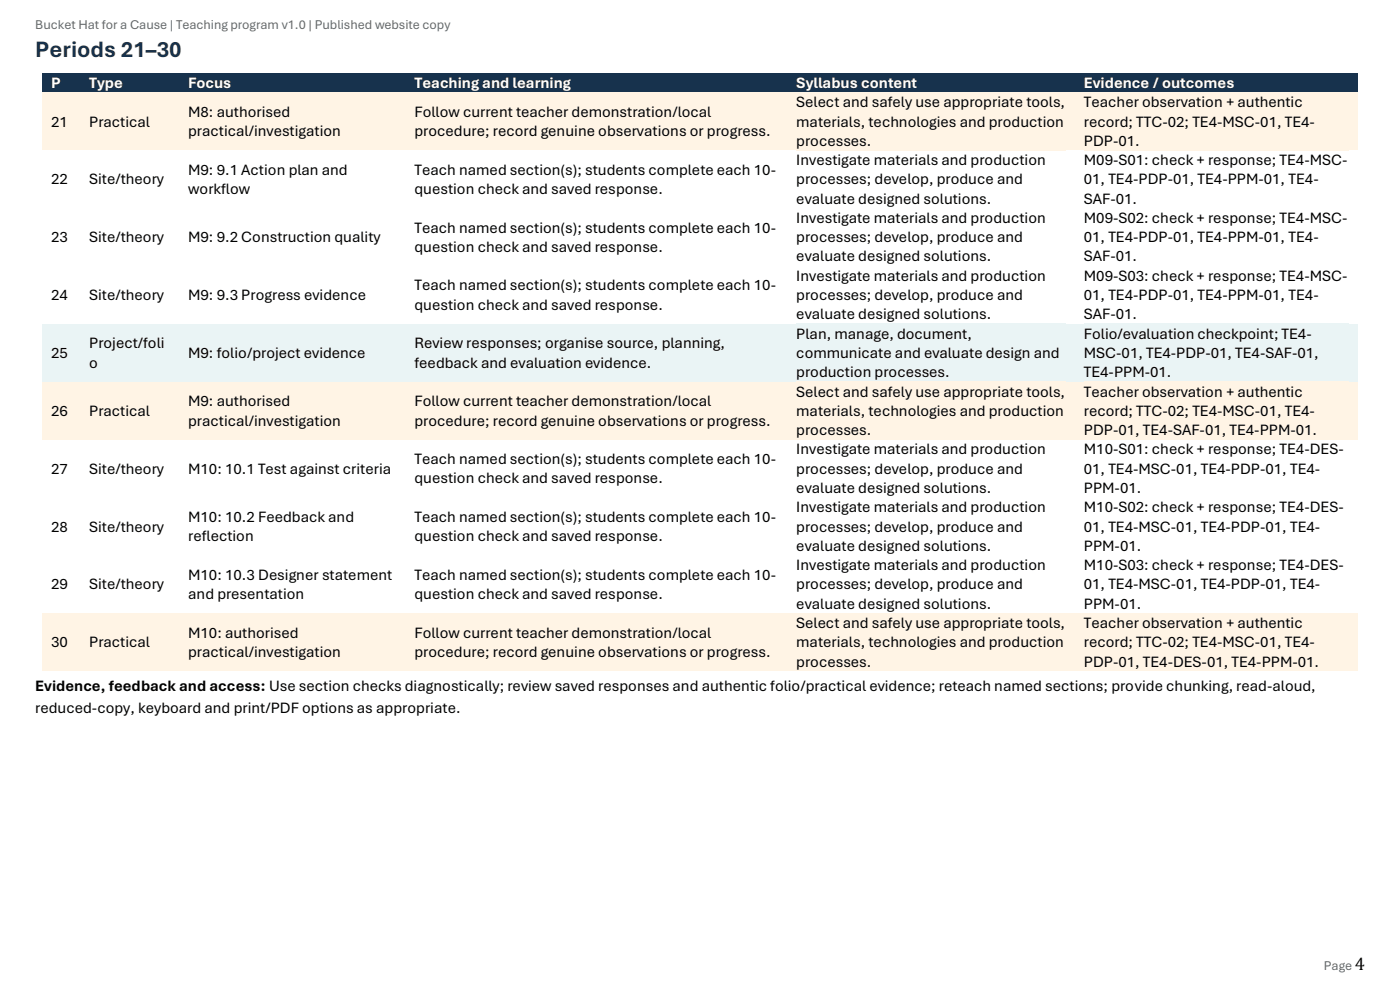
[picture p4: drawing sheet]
<svg xmlns="http://www.w3.org/2000/svg" width="297mm" height="210mm" viewBox="0 0 297 210" stroke-linecap="round" stroke-linejoin="round" font-family="sans-serif">
<defs><g id="words">
<text font-size="5" fill="#17324d" x="7.5" y="12.1">Periods 21–30</text>
<text font-size="3.9" x="287.4" y="205.7">4</text>
<g font-size="3.3" fill="#fff">
<text x="10.9" y="18.7">P</text>
<text x="18.9" y="18.7">Type</text>
<text x="39.9" y="18.7">Focus</text>
<text x="87.9" y="18.7">Teaching and learning</text>
<text x="168.9" y="18.7">Syllabus content</text>
<text x="229.9" y="18.7">Evidence / outcomes</text>
</g>
<g font-size="3.3">
<text x="168.9" y="22.7">Select and safely use appropriate tools,</text>
<text x="229.9" y="22.7">Teacher observation + authentic</text>
<text x="10.9" y="26.8">21</text>
<text x="18.9" y="26.8">Practical</text>
<text x="39.9" y="24.8">M8: authorised</text>
<text x="39.9" y="28.9">practical/investigation</text>
<text x="87.9" y="24.8">Follow current teacher demonstration/local</text>
<text x="87.9" y="28.9">procedure; record genuine observations or progress.</text>
<text x="168.9" y="26.8">materials, technologies and production</text>
<text x="229.9" y="26.8">record; TTC-02; TE4-MSC-01, TE4-</text>
<text x="168.9" y="30.9">processes.</text>
<text x="168.9" y="35">Investigate materials and production</text>
<text x="229.9" y="30.9">PDP-01.</text>
<text x="229.9" y="35">M09-S01: check + response; TE4-MSC-</text>
<text x="10.9" y="39.1">22</text>
<text x="18.9" y="39.1">Site/theory</text>
<text x="39.9" y="37">M9: 9.1 Action plan and</text>
<text x="39.9" y="41.2">workflow</text>
<text x="87.9" y="37">Teach named section(s); students complete each 10-</text>
<text x="87.9" y="41.2">question check and saved response.</text>
<text x="168.9" y="39.1">processes; develop, produce and</text>
<text x="229.9" y="39.1">01, TE4-PDP-01, TE4-PPM-01, TE4-</text>
<text x="168.9" y="43.2">evaluate designed solutions.</text>
<text x="168.9" y="47.3">Investigate materials and production</text>
<text x="229.9" y="43.2">SAF-01.</text>
<text x="229.9" y="47.3">M09-S02: check + response; TE4-MSC-</text>
<text x="10.9" y="51.4">23</text>
<text x="18.9" y="51.4">Site/theory</text>
<text x="39.9" y="51.4">M9: 9.2 Construction quality</text>
<text x="87.9" y="49.3">Teach named section(s); students complete each 10-</text>
<text x="87.9" y="53.4">question check and saved response.</text>
<text x="168.9" y="51.4">processes; develop, produce and</text>
<text x="229.9" y="51.4">01, TE4-PDP-01, TE4-PPM-01, TE4-</text>
<text x="168.9" y="55.5">evaluate designed solutions.</text>
<text x="168.9" y="59.6">Investigate materials and production</text>
<text x="229.9" y="55.5">SAF-01.</text>
<text x="229.9" y="59.6">M09-S03: check + response; TE4-MSC-</text>
<text x="10.9" y="63.7">24</text>
<text x="18.9" y="63.7">Site/theory</text>
<text x="39.9" y="63.7">M9: 9.3 Progress evidence</text>
<text x="87.9" y="61.6">Teach named section(s); students complete each 10-</text>
<text x="87.9" y="65.7">question check and saved response.</text>
<text x="168.9" y="63.7">processes; develop, produce and</text>
<text x="229.9" y="63.7">01, TE4-PDP-01, TE4-PPM-01, TE4-</text>
<text x="168.9" y="67.8">evaluate designed solutions.</text>
<text x="168.9" y="71.9">Plan, manage, document,</text>
<text x="229.9" y="67.8">SAF-01.</text>
<text x="229.9" y="71.9">Folio/evaluation checkpoint; TE4-</text>
<text x="10.9" y="75.9">25</text>
<text x="18.9" y="73.9">Project/foli</text>
<text x="18.9" y="78">o</text>
<text x="39.9" y="75.9">M9: folio/project evidence</text>
<text x="87.9" y="73.9">Review responses; organise source, planning,</text>
<text x="87.9" y="78">feedback and evaluation evidence.</text>
<text x="168.9" y="75.9">communicate and evaluate design and</text>
<text x="229.9" y="75.9">MSC-01, TE4-PDP-01, TE4-SAF-01,</text>
<text x="168.9" y="80">production processes.</text>
<text x="229.9" y="80">TE4-PPM-01.</text>
<text x="10.9" y="88.2">26</text>
<text x="18.9" y="88.2">Practical</text>
<text x="39.9" y="86.2">M9: authorised</text>
<text x="87.9" y="86.2">Follow current teacher demonstration/local</text>
<text x="168.9" y="84.1">Select and safely use appropriate tools,</text>
<text x="168.9" y="88.2">materials, technologies and production</text>
<text x="229.9" y="84.1">Teacher observation + authentic</text>
<text x="229.9" y="88.2">record; TTC-02; TE4-MSC-01, TE4-</text>
<text x="39.9" y="90.3">practical/investigation</text>
<text x="87.9" y="90.3">procedure; record genuine observations or progress.</text>
<text x="168.9" y="92.3">processes.</text>
<text x="229.9" y="92.3">PDP-01, TE4-SAF-01, TE4-PPM-01.</text>
<text x="10.9" y="100.5">27</text>
<text x="18.9" y="100.5">Site/theory</text>
<text x="39.9" y="100.5">M10: 10.1 Test against criteria</text>
<text x="87.9" y="98.4">Teach named section(s); students complete each 10-</text>
<text x="168.9" y="96.4">Investigate materials and production</text>
<text x="168.9" y="100.5">processes; develop, produce and</text>
<text x="229.9" y="96.4">M10-S01: check + response; TE4-DES-</text>
<text x="229.9" y="100.5">01, TE4-MSC-01, TE4-PDP-01, TE4-</text>
<text x="87.9" y="102.5">question check and saved response.</text>
<text x="168.9" y="104.6">evaluate designed solutions.</text>
<text x="229.9" y="104.6">PPM-01.</text>
<text x="10.9" y="112.8">28</text>
<text x="18.9" y="112.8">Site/theory</text>
<text x="39.9" y="110.7">M10: 10.2 Feedback and</text>
<text x="87.9" y="110.7">Teach named section(s); students complete each 10-</text>
<text x="168.9" y="108.7">Investigate materials and production</text>
<text x="168.9" y="112.8">processes; develop, produce and</text>
<text x="229.9" y="108.7">M10-S02: check + response; TE4-DES-</text>
<text x="229.9" y="112.8">01, TE4-MSC-01, TE4-PDP-01, TE4-</text>
<text x="39.9" y="114.8">reflection</text>
<text x="87.9" y="114.8">question check and saved response.</text>
<text x="168.9" y="116.9">evaluate designed solutions.</text>
<text x="229.9" y="116.9">PPM-01.</text>
<text x="10.9" y="125">29</text>
<text x="18.9" y="125">Site/theory</text>
<text x="39.9" y="123">M10: 10.3 Designer statement</text>
<text x="87.9" y="123">Teach named section(s); students complete each 10-</text>
<text x="168.9" y="120.9">Investigate materials and production</text>
<text x="168.9" y="125">processes; develop, produce and</text>
<text x="229.9" y="120.9">M10-S03: check + response; TE4-DES-</text>
<text x="229.9" y="125">01, TE4-MSC-01, TE4-PDP-01, TE4-</text>
<text x="39.9" y="127.1">and presentation</text>
<text x="87.9" y="127.1">question check and saved response.</text>
<text x="168.9" y="129.1">evaluate designed solutions.</text>
<text x="229.9" y="129.1">PPM-01.</text>
<text x="10.9" y="137.3">30</text>
<text x="18.9" y="137.3">Practical</text>
<text x="39.9" y="135.3">M10: authorised</text>
<text x="87.9" y="135.3">Follow current teacher demonstration/local</text>
<text x="168.9" y="133.2">Select and safely use appropriate tools,</text>
<text x="168.9" y="137.3">materials, technologies and production</text>
<text x="229.9" y="133.2">Teacher observation + authentic</text>
<text x="229.9" y="137.3">record; TTC-02; TE4-MSC-01, TE4-</text>
<text x="39.9" y="139.3">practical/investigation</text>
<text x="87.9" y="139.3">procedure; record genuine observations or progress.</text>
<text x="168.9" y="141.4">processes.</text>
<text x="229.9" y="141.4">PDP-01, TE4-DES-01, TE4-PPM-01.</text>
<text x="7.5" y="146.6">Evidence, feedback and access: Use section checks diagnostically; review saved responses and authentic folio/practical evidence; reteach named sections; provide chunking, read-aloud,</text>
<text x="7.5" y="151.3">reduced-copy, keyboard and print/PDF options as appropriate.</text>
</g>
<g font-size="2.8" fill="#5d6873">
<text x="7.5" y="6.1">Bucket Hat for a Cause | Teaching program v1.0 | Published website copy</text>
<text x="280.8" y="205.7">Page</text>
</g>
</g></defs>
<g fill="#17324d">
<path d="M9 15.5h8v4.1h-8z" fill-rule="evenodd"/>
<path d="M10.9 15.5h4.2v4.1h-4.2z" fill-rule="evenodd"/>
<path d="M17 15.5h21v4.1h-21z" fill-rule="evenodd"/>
<path d="M18.9 15.5h17.2v4.1h-17.2z" fill-rule="evenodd"/>
<path d="M38 15.5h48v4.1h-48z" fill-rule="evenodd"/>
<path d="M39.9 15.5h44.2v4.1h-44.2z" fill-rule="evenodd"/>
<path d="M86 15.5h81v4.1h-81z" fill-rule="evenodd"/>
<path d="M87.9 15.5h77.2v4.1h-77.2z" fill-rule="evenodd"/>
<path d="M167 15.5h61v4.1h-61z" fill-rule="evenodd"/>
<path d="M168.9 15.5h57.2v4.1h-57.2z" fill-rule="evenodd"/>
<path d="M228 15.5h60v4.1h-60z" fill-rule="evenodd"/>
<path d="M229.9 15.5h56.2v4.1h-56.2z" fill-rule="evenodd"/>
</g>
<g fill="#fff4e5">
<path d="M9 19.6h8v12.2h-8z" fill-rule="evenodd"/>
<path d="M10.9 23.7h4.2v4.1h-4.2z" fill-rule="evenodd"/>
<path d="M17 19.6h21v12.2h-21z" fill-rule="evenodd"/>
<path d="M18.9 23.7h17.2v4.1h-17.2z" fill-rule="evenodd"/>
<path d="M38 19.6h48v12.2h-48z" fill-rule="evenodd"/>
<path d="M39.9 21.6h44.2v4.1h-44.2z" fill-rule="evenodd"/>
<path d="M39.9 25.7h44.2v4.1h-44.2z" fill-rule="evenodd"/>
<path d="M86 19.6h81v12.2h-81z" fill-rule="evenodd"/>
<path d="M87.9 21.6h77.2v4.1h-77.2z" fill-rule="evenodd"/>
<path d="M87.9 25.7h77.2v4.1h-77.2z" fill-rule="evenodd"/>
<path d="M167 19.6h61v12.2h-61z" fill-rule="evenodd"/>
<path d="M168.9 19.6h57.2v4.1h-57.2z" fill-rule="evenodd"/>
<path d="M168.9 23.7h57.2v4.1h-57.2z" fill-rule="evenodd"/>
<path d="M168.9 27.8h57.2v4h-57.2z" fill-rule="evenodd"/>
<path d="M228 19.6h60v12.2h-60z" fill-rule="evenodd"/>
<path d="M229.9 19.6h56.2v4.1h-56.2z" fill-rule="evenodd"/>
<path d="M229.9 23.7h56.2v4.1h-56.2z" fill-rule="evenodd"/>
<path d="M229.9 27.8h56.2v4h-56.2z" fill-rule="evenodd"/>
</g>
<g fill="#eaf4f5">
<path d="M9 68.7h8v12.3h-8z" fill-rule="evenodd"/>
<path d="M10.9 72.8h4.2v4.1h-4.2z" fill-rule="evenodd"/>
<path d="M17 68.7h21v12.3h-21z" fill-rule="evenodd"/>
<path d="M18.9 70.7h17.2v4.1h-17.2z" fill-rule="evenodd"/>
<path d="M18.9 74.8h17.2v4.1h-17.2z" fill-rule="evenodd"/>
<path d="M38 68.7h48v12.3h-48z" fill-rule="evenodd"/>
<path d="M39.9 72.8h44.2v4.1h-44.2z" fill-rule="evenodd"/>
<path d="M86 68.7h81v12.3h-81z" fill-rule="evenodd"/>
<path d="M87.9 70.7h77.2v4.1h-77.2z" fill-rule="evenodd"/>
<path d="M87.9 74.8h77.2v4.1h-77.2z" fill-rule="evenodd"/>
<path d="M167 68.7h61v12.3h-61z" fill-rule="evenodd"/>
<path d="M168.9 68.7h57.2v4.1h-57.2z" fill-rule="evenodd"/>
<path d="M168.9 72.8h57.2v4.1h-57.2z" fill-rule="evenodd"/>
<path d="M168.9 76.9h57.2v4.1h-57.2z" fill-rule="evenodd"/>
<path d="M228 68.7h60v12.3h-60z" fill-rule="evenodd"/>
<path d="M229.9 68.7h56.2v4.1h-56.2z" fill-rule="evenodd"/>
<path d="M229.9 72.8h56.2v4.1h-56.2z" fill-rule="evenodd"/>
<path d="M229.9 76.9h56.2v4.1h-56.2z" fill-rule="evenodd"/>
</g>
<g fill="#fff4e5">
<path d="M9 81h8v12.2h-8z" fill-rule="evenodd"/>
<path d="M10.9 85.1h4.2v4h-4.2z" fill-rule="evenodd"/>
<path d="M17 81h21v12.2h-21z" fill-rule="evenodd"/>
<path d="M18.9 85.1h17.2v4h-17.2z" fill-rule="evenodd"/>
<path d="M38 81h48v12.2h-48z" fill-rule="evenodd"/>
<path d="M39.9 83h44.2v4.1h-44.2z" fill-rule="evenodd"/>
<path d="M39.9 87.1h44.2v4.1h-44.2z" fill-rule="evenodd"/>
<path d="M86 81h81v12.2h-81z" fill-rule="evenodd"/>
<path d="M87.9 83h77.2v4.1h-77.2z" fill-rule="evenodd"/>
<path d="M87.9 87.1h77.2v4.1h-77.2z" fill-rule="evenodd"/>
<path d="M167 81h61v12.2h-61z" fill-rule="evenodd"/>
<path d="M168.9 81h57.2v4.1h-57.2z" fill-rule="evenodd"/>
<path d="M168.9 85.1h57.2v4h-57.2z" fill-rule="evenodd"/>
<path d="M168.9 89.1h57.2v4.1h-57.2z" fill-rule="evenodd"/>
<path d="M228 81h60v12.2h-60z" fill-rule="evenodd"/>
<path d="M229.9 81h56.2v4.1h-56.2z" fill-rule="evenodd"/>
<path d="M229.9 85.1h56.2v4h-56.2z" fill-rule="evenodd"/>
<path d="M229.9 89.1h56.2v4.1h-56.2z" fill-rule="evenodd"/>
<path d="M9 130.1h8v12.2h-8z" fill-rule="evenodd"/>
<path d="M10.9 134.1h4.2v4.1h-4.2z" fill-rule="evenodd"/>
<path d="M17 130.1h21v12.2h-21z" fill-rule="evenodd"/>
<path d="M18.9 134.1h17.2v4.1h-17.2z" fill-rule="evenodd"/>
<path d="M38 130.1h48v12.2h-48z" fill-rule="evenodd"/>
<path d="M39.9 132.1h44.2v4.1h-44.2z" fill-rule="evenodd"/>
<path d="M39.9 136.2h44.2v4.1h-44.2z" fill-rule="evenodd"/>
<path d="M86 130.1h81v12.2h-81z" fill-rule="evenodd"/>
<path d="M87.9 132.1h77.2v4.1h-77.2z" fill-rule="evenodd"/>
<path d="M87.9 136.2h77.2v4.1h-77.2z" fill-rule="evenodd"/>
<path d="M167 130.1h61v12.2h-61z" fill-rule="evenodd"/>
<path d="M168.9 130.1h57.2v4h-57.2z" fill-rule="evenodd"/>
<path d="M168.9 134.1h57.2v4.1h-57.2z" fill-rule="evenodd"/>
<path d="M168.9 138.2h57.2v4.1h-57.2z" fill-rule="evenodd"/>
<path d="M228 130.1h60v12.2h-60z" fill-rule="evenodd"/>
<path d="M229.9 130.1h56.2v4h-56.2z" fill-rule="evenodd"/>
<path d="M229.9 134.1h56.2v4.1h-56.2z" fill-rule="evenodd"/>
<path d="M229.9 138.2h56.2v4.1h-56.2z" fill-rule="evenodd"/>
</g>
<use href="#words"/>
</svg>
